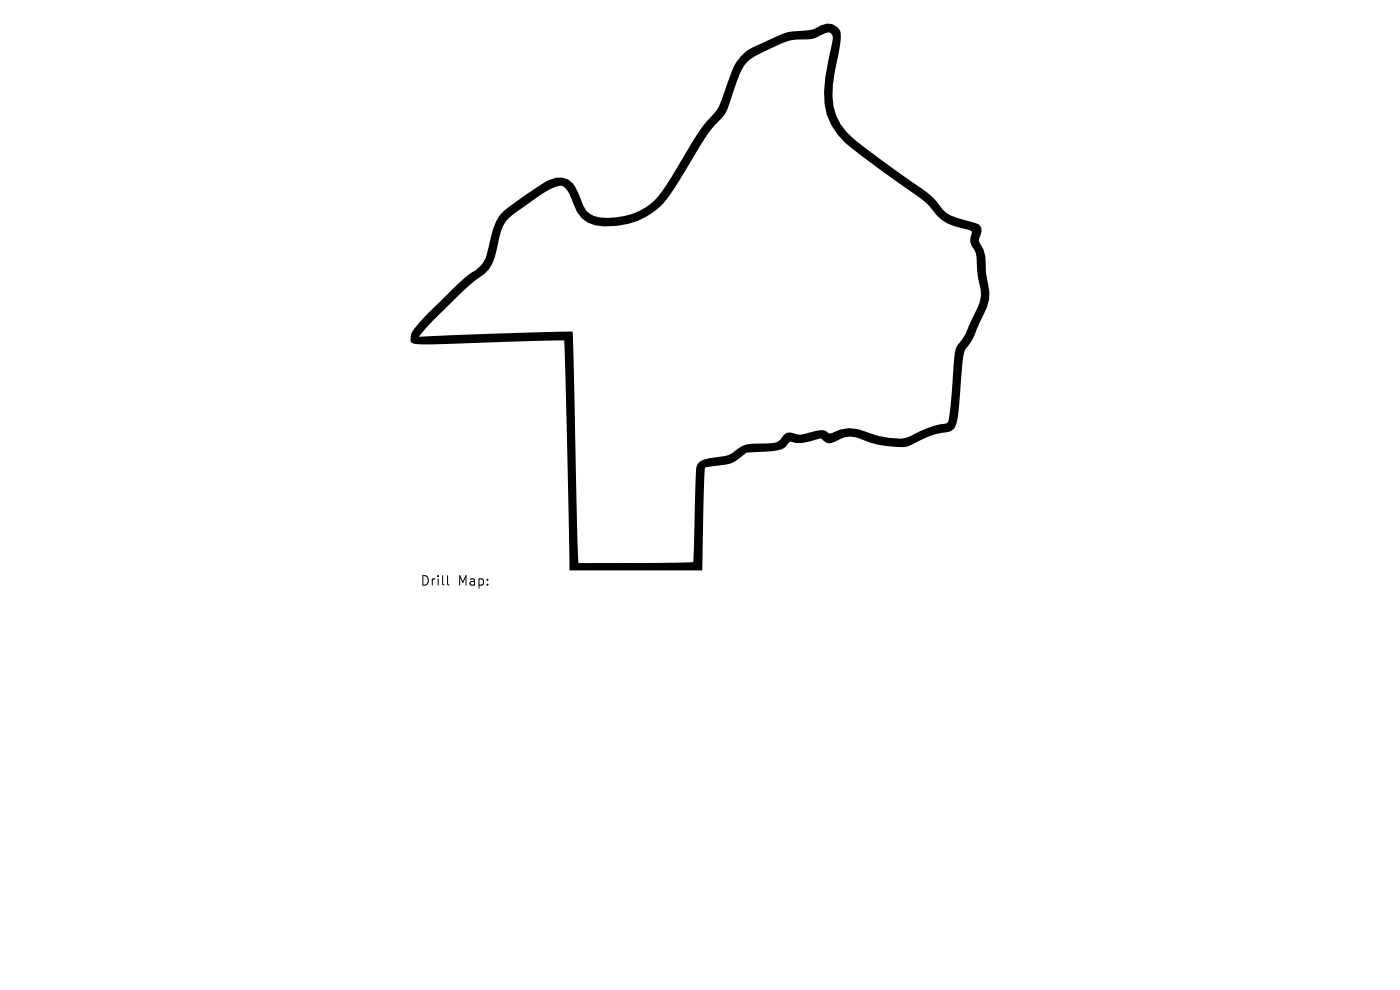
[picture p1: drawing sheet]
<svg xmlns="http://www.w3.org/2000/svg" width="297mm" height="210mm" viewBox="0 0 297 210" stroke-linecap="round" stroke-linejoin="round" font-family="sans-serif">
<defs><g id="words">
<g font-size="2.8">
<text x="89.1" y="124.5">Drill</text>
<text x="97.1" y="124.5">Map:</text>
</g>
</g></defs>
<path d="M107 44.7l7.3-5.2a8.3 8.3 0 0 1 5-1.8 4.5 4.5 0 0 1 3.3 3.1l.8 1.8a4.4 4.4 0 0 0 3.9 3.5 14 14 0 0 0 14.2-7l2.4-3.9a67.4 67.4 0 0 1 6.2-9.7 11 11 0 0 0 3.6-6.2l1.6-4.3a9.2 9.2 0 0 1 6-5.7l4.8-2.1a20.3 20.3 0 0 1 5.5-.8 5.9 5.9 0 0 0 2.6-1 2.71 2.71 0 0 1 3 0 2.71 2.71 0 0 1 1.2 2.7l-.9 5.1a23.8 23.8 0 0 0-.7 9.4 12.4 12.4 0 0 0 5.4 7.8l12.5 9a15.6 15.6 0 0 1 5.2 5 8.6 8.6 0 0 0 5.3 2.4l2.4 .8a2.19 2.19 0 0 1 .2 2.9l-.2 .6 .2 .4a6.7 6.7 0 0 1 1.3 4.6l.1 1.7 .3 2.1a8.8 8.8 0 0 1-1.2 7.5l-1.1 2.4a21.1 21.1 0 0 1-2.6 4.7 66.7 66.7 0 0 0-1.1 10.8 15.8 15.8 0 0 1-.9 5.3 2.71 2.71 0 0 1-2.6 1.2 27.1 27.1 0 0 0-7.5 2.9 21.8 21.8 0 0 1-10.8-1.9 5.3 5.3 0 0 0-4.5 .9 2.12 2.12 0 0 1-3.1-.7 15.5 15.5 0 0 1-5.2 1l-1.4-.3a3.8 3.8 0 0 1-2.7 1.9l-6.4 .4-1.2 1a6.6 6.6 0 0 1-4.9 1.8l-2.8 .5-.5 21.7h-28.2l-1.1-48.8-18.5 .5a101.4 101.4 0 0 1-13.3 .2 .94 .94 0 0 1-.8-1.3v-.2l14.7-.5 19.7-.5 1.2 49h16.7l7.7-.2 .6-19.5a2.21 2.21 0 0 1 1.6-2.2l4.3-.7a5.6 5.6 0 0 0 3.2-1.8 6.3 6.3 0 0 1 4.3-.9 8.6 8.6 0 0 0 4-.5l1.2-1.4 .6-.4h.8l1.1 .3a3.8 3.8 0 0 0 2.8-.3l2.6-.6 .8 .1 .7 .6 .4 .1 1.4-.6a7.6 7.6 0 0 1 6.7 .4 16.6 16.6 0 0 0 7.9 1.1l2-.9a18.2 18.2 0 0 1 6.7-2.2l.3-.3 .2-.5 .3-2.4 .8-10.6a5 5 0 0 1 1.7-3.9l.6-1.1 2.2-4.7a7.2 7.2 0 0 0 .7-6.6l-.3-2.3-.1-2a4.6 4.6 0 0 0-1.1-3.4 4.2 4.2 0 0 1 .1-2.9l-.3-.2-1.6-.4a9.6 9.6 0 0 1-7.1-4.7 50.5 50.5 0 0 0-7.5-5.6l-7.4-5.5a17.5 17.5 0 0 1-6.9-8.4 22.8 22.8 0 0 1 .3-11.2l1-5.1-.1-.5-.5-.6a3.9 3.9 0 0 0-2.5 .9 10.8 10.8 0 0 1-5 .6 19.9 19.9 0 0 0-6.6 2.6l-1.8 .9a6.7 6.7 0 0 0-3.3 3.9l-2.2 6.3a8.3 8.3 0 0 1-3 4.4l-1.4 1.7-1.7 2.6a107.9 107.9 0 0 1-7.8 12.2 15.9 15.9 0 0 1-14.6 4.8 6.2 6.2 0 0 1-4.6-4.6 6.2 6.2 0 0 0-2.3-3.8 6.2 6.2 0 0 0-4.1 1.6l-4.1 2.9a13.9 13.9 0 0 0-4.3 3.9l-.9 2.6-.5 2.4a7.9 7.9 0 0 1-4.2 6.4l-3.1 2.6-5.6 5.5-3.7 4.1h-1.7a5.1 5.1 0 0 1 1.9-3l4.6-4.7a37.9 37.9 0 0 1 7.3-6.4 6.6 6.6 0 0 0 2.8-4.9l.3-1.5a10.4 10.4 0 0 1 3-6.2z" fill="#000"/>
<path d="M94.9 122.1v1.7l.3 .3" fill="none" stroke="#000" stroke-width=".21"/>
<use href="#words"/>
</svg>
